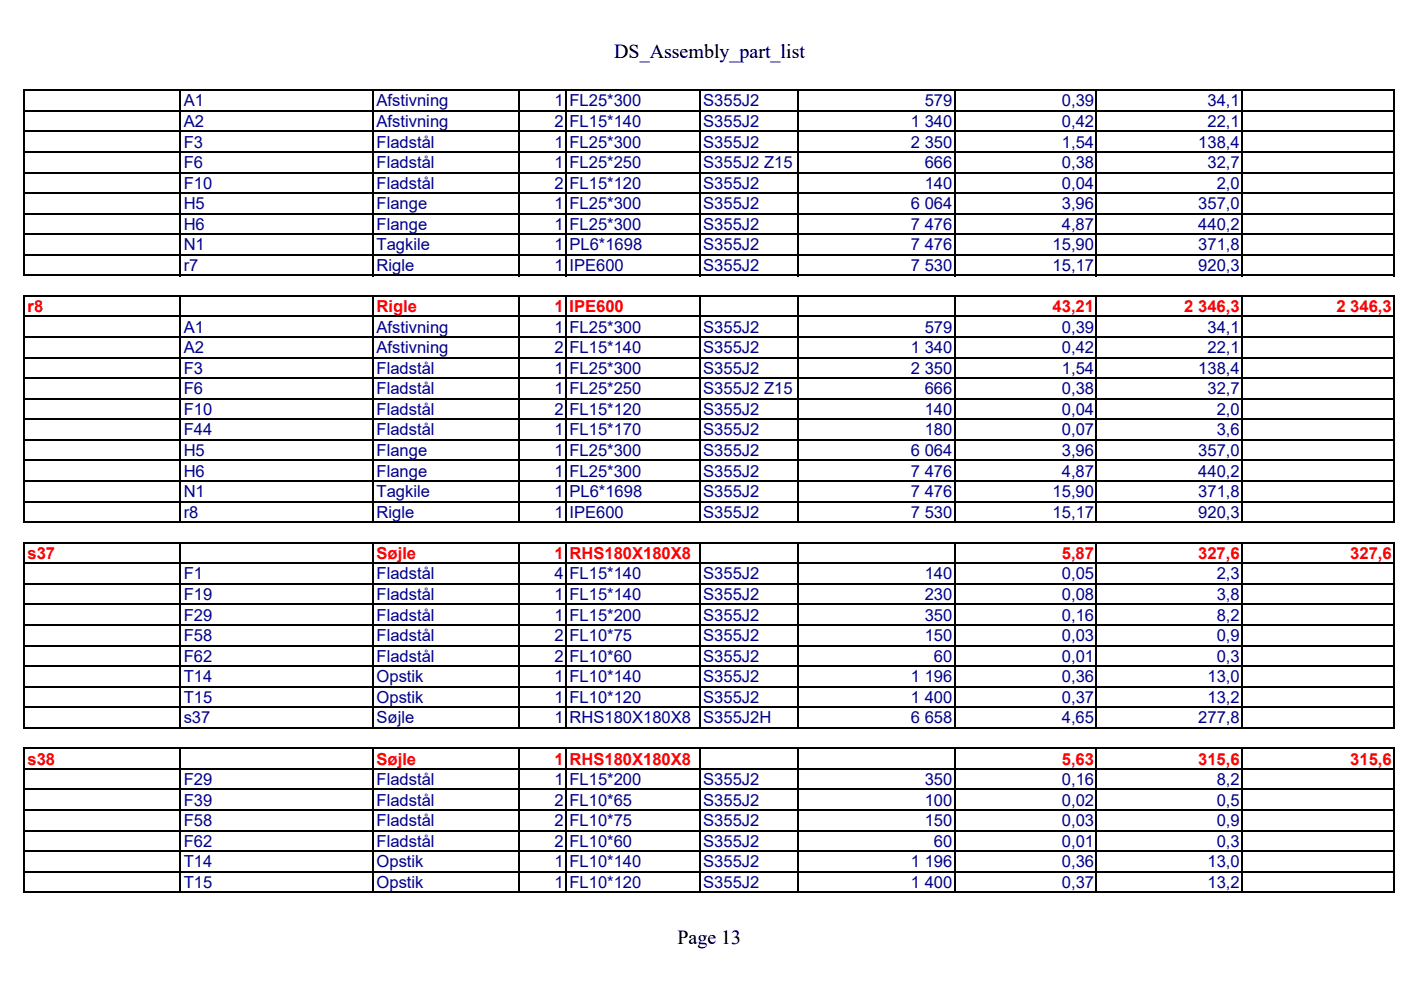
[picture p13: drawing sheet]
<svg xmlns="http://www.w3.org/2000/svg" width="297mm" height="210mm" viewBox="0 0 297 210" stroke-linecap="round" stroke-linejoin="round" font-family="sans-serif">
<defs><g id="words">
<g font-size="4.2">
<text x="130.2" y="12.3">DS_Assembly_part_list</text>
<text x="143.6" y="200.2">Page 13</text>
</g>
<g font-size="3.5" fill="#00008b">
<text x="38.9" y="22.6">A1</text>
<text x="79.8" y="22.6">Afstivning</text>
<text x="117.5" y="22.6">1 FL25*300</text>
<text x="149.1" y="22.6">S355J2</text>
<text x="196" y="22.6">579</text>
<text x="225.1" y="22.6">0,39</text>
<text x="256" y="22.6">34,1</text>
<text x="38.9" y="26.9">A2</text>
<text x="79.8" y="26.9">Afstivning</text>
<text x="117.5" y="26.9">2 FL15*140</text>
<text x="149.1" y="26.9">S355J2</text>
<text x="193.1" y="26.9">1 340</text>
<text x="225.1" y="26.9">0,42</text>
<text x="256" y="26.9">22,1</text>
<text x="38.9" y="31.3">F3</text>
<text x="38.9" y="35.6">F6</text>
<text x="79.8" y="31.3">Fladstål</text>
<text x="79.8" y="35.6">Fladstål</text>
<text x="117.5" y="31.3">1 FL25*300</text>
<text x="117.5" y="35.6">1 FL25*250</text>
<text x="149.1" y="31.3">S355J2</text>
<text x="149.1" y="35.6">S355J2 Z15</text>
<text x="193.1" y="31.3">2 350</text>
<text x="196.1" y="35.6">666</text>
<text x="225.1" y="31.3">1,54</text>
<text x="225.1" y="35.6">0,38</text>
<text x="254.1" y="31.3">138,4</text>
<text x="256" y="35.6">32,7</text>
<text x="38.9" y="40">F10</text>
<text x="79.8" y="40">Fladstål</text>
<text x="117.5" y="40">2 FL15*120</text>
<text x="149.1" y="40">S355J2</text>
<text x="196" y="40">140</text>
<text x="225.1" y="40">0,04</text>
<text x="258" y="40">2,0</text>
<text x="38.9" y="44.4">H5</text>
<text x="79.8" y="44.4">Flange</text>
<text x="117.5" y="44.4">1 FL25*300</text>
<text x="149.1" y="44.4">S355J2</text>
<text x="193.1" y="44.4">6 064</text>
<text x="225.1" y="44.4">3,96</text>
<text x="254.1" y="44.4">357,0</text>
<text x="38.9" y="48.7">H6</text>
<text x="38.9" y="53.1">N1</text>
<text x="79.8" y="48.7">Flange</text>
<text x="79.8" y="53.1">Tagkile</text>
<text x="117.5" y="53.1">1 PL6*1698</text>
<text x="117.5" y="48.7">1 FL25*300</text>
<text x="149.1" y="53.1">S355J2</text>
<text x="149.1" y="48.7">S355J2</text>
<text x="193.1" y="53.1">7 476</text>
<text x="193.1" y="48.7">7 476</text>
<text x="223.2" y="53.1">15,90</text>
<text x="225.1" y="48.7">4,87</text>
<text x="254" y="53.1">371,8</text>
<text x="254.1" y="48.7">440,2</text>
<text x="38.9" y="57.4">r7</text>
<text x="79.8" y="57.4">Rigle</text>
<text x="117.5" y="57.4">1 IPE600</text>
<text x="149.1" y="57.4">S355J2</text>
<text x="193.1" y="57.4">7 530</text>
<text x="223.2" y="57.4">15,17</text>
<text x="254.1" y="57.4">920,3</text>
<text x="38.9" y="70.5">A1</text>
<text x="79.8" y="70.5">Afstivning</text>
<text x="117.5" y="70.5">1 FL25*300</text>
<text x="149.1" y="70.5">S355J2</text>
<text x="196" y="70.5">579</text>
<text x="225.1" y="70.5">0,39</text>
<text x="256" y="70.5">34,1</text>
<text x="38.9" y="74.9">A2</text>
<text x="79.8" y="74.9">Afstivning</text>
<text x="117.5" y="74.9">2 FL15*140</text>
<text x="149.1" y="74.9">S355J2</text>
<text x="193.1" y="74.9">1 340</text>
<text x="225.1" y="74.9">0,42</text>
<text x="256" y="74.9">22,1</text>
<text x="38.9" y="79.2">F3</text>
<text x="38.9" y="83.6">F6</text>
<text x="79.8" y="79.2">Fladstål</text>
<text x="79.8" y="83.6">Fladstål</text>
<text x="117.5" y="79.2">1 FL25*300</text>
<text x="117.5" y="83.6">1 FL25*250</text>
<text x="149.1" y="79.2">S355J2</text>
<text x="149.1" y="83.6">S355J2 Z15</text>
<text x="193.1" y="79.2">2 350</text>
<text x="196.1" y="83.6">666</text>
<text x="225.1" y="79.2">1,54</text>
<text x="225.1" y="83.6">0,38</text>
<text x="254.1" y="79.2">138,4</text>
<text x="256" y="83.6">32,7</text>
<text x="38.9" y="88">F10</text>
<text x="79.8" y="88">Fladstål</text>
<text x="117.5" y="88">2 FL15*120</text>
<text x="149.1" y="88">S355J2</text>
<text x="196" y="88">140</text>
<text x="225.1" y="88">0,04</text>
<text x="258" y="88">2,0</text>
<text x="38.9" y="92.3">F44</text>
<text x="79.8" y="92.3">Fladstål</text>
<text x="117.5" y="92.3">1 FL15*170</text>
<text x="149.1" y="92.3">S355J2</text>
<text x="196" y="92.3">180</text>
<text x="225.1" y="92.3">0,07</text>
<text x="258" y="92.3">3,6</text>
<text x="38.9" y="96.7">H5</text>
<text x="38.9" y="101">H6</text>
<text x="79.8" y="96.7">Flange</text>
<text x="79.8" y="101">Flange</text>
<text x="117.5" y="96.7">1 FL25*300</text>
<text x="117.5" y="101">1 FL25*300</text>
<text x="149.1" y="96.7">S355J2</text>
<text x="149.1" y="101">S355J2</text>
<text x="193.1" y="96.7">6 064</text>
<text x="193.1" y="101">7 476</text>
<text x="225.1" y="96.7">3,96</text>
<text x="225.1" y="101">4,87</text>
<text x="254.1" y="96.7">357,0</text>
<text x="254.1" y="101">440,2</text>
<text x="38.9" y="105.4">N1</text>
<text x="79.8" y="105.4">Tagkile</text>
<text x="117.5" y="105.4">1 PL6*1698</text>
<text x="149.1" y="105.4">S355J2</text>
<text x="193.1" y="105.4">7 476</text>
<text x="223.2" y="105.4">15,90</text>
<text x="254" y="105.4">371,8</text>
<text x="38.9" y="109.8">r8</text>
<text x="79.8" y="109.8">Rigle</text>
<text x="117.5" y="109.8">1 IPE600</text>
<text x="149.1" y="109.8">S355J2</text>
<text x="193.1" y="109.8">7 530</text>
<text x="223.2" y="109.8">15,17</text>
<text x="254.1" y="109.8">920,3</text>
<text x="38.9" y="122.9">F1</text>
<text x="79.8" y="122.9">Fladstål</text>
<text x="117.5" y="122.9">4 FL15*140</text>
<text x="149.1" y="122.9">S355J2</text>
<text x="196.1" y="122.9">140</text>
<text x="225.1" y="122.9">0,05</text>
<text x="258" y="122.9">2,3</text>
<text x="38.9" y="127.2">F19</text>
<text x="38.9" y="131.6">F29</text>
<text x="79.8" y="127.2">Fladstål</text>
<text x="79.8" y="131.6">Fladstål</text>
<text x="117.5" y="127.2">1 FL15*140</text>
<text x="117.5" y="131.6">1 FL15*200</text>
<text x="149.1" y="127.2">S355J2</text>
<text x="149.1" y="131.6">S355J2</text>
<text x="196" y="127.2">230</text>
<text x="196" y="131.6">350</text>
<text x="225.1" y="127.2">0,08</text>
<text x="225.1" y="131.6">0,16</text>
<text x="258" y="127.2">3,8</text>
<text x="258" y="131.6">8,2</text>
<text x="38.9" y="135.9">F58</text>
<text x="79.8" y="135.9">Fladstål</text>
<text x="117.5" y="135.9">2 FL10*75</text>
<text x="149.1" y="135.9">S355J2</text>
<text x="196.1" y="135.9">150</text>
<text x="225.1" y="135.9">0,03</text>
<text x="258" y="135.9">0,9</text>
<text x="38.9" y="140.3">F62</text>
<text x="79.8" y="140.3">Fladstål</text>
<text x="117.5" y="140.3">2 FL10*60</text>
<text x="149.1" y="140.3">S355J2</text>
<text x="198" y="140.3">60</text>
<text x="225.1" y="140.3">0,01</text>
<text x="258" y="140.3">0,3</text>
<text x="38.9" y="144.7">T14</text>
<text x="38.9" y="149">T15</text>
<text x="79.8" y="144.7">Opstik</text>
<text x="79.8" y="149">Opstik</text>
<text x="117.5" y="144.7">1 FL10*140</text>
<text x="117.5" y="149">1 FL10*120</text>
<text x="149.1" y="144.7">S355J2</text>
<text x="149.1" y="149">S355J2</text>
<text x="193.1" y="144.7">1 196</text>
<text x="193.1" y="149">1 400</text>
<text x="225.1" y="144.7">0,36</text>
<text x="225.1" y="149">0,37</text>
<text x="256" y="144.7">13,0</text>
<text x="256" y="149">13,2</text>
<text x="38.9" y="153.4">s37</text>
<text x="79.8" y="153.4">Søjle</text>
<text x="117.5" y="153.4">1 RHS180X180X8</text>
<text x="149.1" y="153.4">S355J2H</text>
<text x="193.1" y="153.4">6 658</text>
<text x="225.1" y="153.4">4,65</text>
<text x="254" y="153.4">277,8</text>
<text x="38.9" y="166.5">F29</text>
<text x="79.8" y="166.5">Fladstål</text>
<text x="117.5" y="166.5">1 FL15*200</text>
<text x="149.1" y="166.5">S355J2</text>
<text x="196" y="166.5">350</text>
<text x="225.1" y="166.5">0,16</text>
<text x="258" y="166.5">8,2</text>
<text x="38.9" y="170.8">F39</text>
<text x="79.8" y="170.8">Fladstål</text>
<text x="117.5" y="170.8">2 FL10*65</text>
<text x="149.1" y="170.8">S355J2</text>
<text x="196.1" y="170.8">100</text>
<text x="225.1" y="170.8">0,02</text>
<text x="258" y="170.8">0,5</text>
<text x="38.9" y="175.2">F58</text>
<text x="38.9" y="179.5">F62</text>
<text x="79.8" y="175.2">Fladstål</text>
<text x="79.8" y="179.5">Fladstål</text>
<text x="117.5" y="175.2">2 FL10*75</text>
<text x="117.5" y="179.5">2 FL10*60</text>
<text x="149.1" y="175.2">S355J2</text>
<text x="149.1" y="179.5">S355J2</text>
<text x="196.1" y="175.2">150</text>
<text x="198" y="179.5">60</text>
<text x="225.1" y="175.2">0,03</text>
<text x="225.1" y="179.5">0,01</text>
<text x="258" y="175.2">0,9</text>
<text x="258" y="179.5">0,3</text>
<text x="38.9" y="183.9">T14</text>
<text x="79.8" y="183.9">Opstik</text>
<text x="117.5" y="183.9">1 FL10*140</text>
<text x="149.1" y="183.9">S355J2</text>
<text x="193.1" y="183.9">1 196</text>
<text x="225.1" y="183.9">0,36</text>
<text x="256" y="183.9">13,0</text>
<text x="38.9" y="188.3">T15</text>
<text x="79.8" y="188.3">Opstik</text>
<text x="117.5" y="188.3">1 FL10*120</text>
<text x="149.1" y="188.3">S355J2</text>
<text x="193.1" y="188.3">1 400</text>
<text x="225.1" y="188.3">0,37</text>
<text x="256" y="188.3">13,2</text>
</g>
<g font-size="3.5" fill="#f00">
<text x="5.8" y="66.2">r8</text>
<text x="79.8" y="66.2">Rigle</text>
<text x="117.5" y="66.2">1</text>
<text x="120.7" y="66.2">IPE600</text>
<text x="223.2" y="66.2">43,21</text>
<text x="251.1" y="66.2">2 346,3</text>
<text x="283.4" y="66.2">2 346,3</text>
<text x="5.8" y="118.5">s37</text>
<text x="79.8" y="118.5">Søjle</text>
<text x="117.5" y="118.5">1</text>
<text x="120.7" y="118.5">RHS180X180X8</text>
<text x="225.1" y="118.5">5,87</text>
<text x="254" y="118.5">327,6</text>
<text x="286.3" y="118.5">327,6</text>
<text x="5.8" y="162.1">s38</text>
<text x="79.8" y="162.1">Søjle</text>
<text x="117.5" y="162.1">1</text>
<text x="120.7" y="162.1">RHS180X180X8</text>
<text x="225.1" y="162.1">5,63</text>
<text x="254" y="162.1">315,6</text>
<text x="286.3" y="162.1">315,6</text>
</g>
</g></defs>
<g fill="none" stroke="#000" stroke-width=".34">
<path d="M5.2 19v39.5M5.3 19.1h290.4M38.3 19.3v39.2M79.2 19.3v39.2M110 19.3v39.2M120.1 19.3v39.2M148.4 19.3v39.2M169.3 19.3v39.2M202.4 19.3v39.2M232.5 19.3v39.2M263.3 19.3v39.2M295.6 19.3v39.2"/>
<path d="M5.3 23.5h290.4M5.3 27.9h290.4M5.3 32.2h290.4M5.3 36.6h290.4M5.3 40.9h290.4M5.3 45.3h290.4M5.3 49.7h290.4M5.3 54h290.4M5.3 58.4h290.4M5.2 62.6v48.3M5.3 62.7h290.4M5.3 67.1h290.4"/>
<path d="M5.3 71.5h290.4M5.3 75.8h290.4M38.3 62.9v48M79.2 62.9v48M110 62.9v48M120.1 62.9v48M148.4 62.9v48M169.3 62.9v48M202.4 62.9v48M232.5 62.9v48M263.3 62.9v48M295.6 62.9v48"/>
<path d="M5.3 80.2h290.4M5.3 84.5h290.4M5.3 88.9h290.4M5.3 93.3h290.4M5.3 97.6h290.4M5.2 114.9v39.6M5.3 102h290.4M5.3 106.3h290.4M5.3 110.7h290.4M5.3 115.1h290.4M5.3 119.4h290.4M38.3 115.2v39.3"/>
<path d="M79.2 115.2v39.3M110 115.2v39.3M120.1 115.2v39.3M148.4 115.2v39.3M169.3 115.2v39.3M202.4 115.2v39.3M232.5 115.2v39.3M263.3 115.2v39.3M295.6 115.2v39.3M5.3 123.8h290.4M5.3 128.1h290.4M5.3 132.5h290.4"/>
<path d="M5.3 136.9h290.4M5.2 158.5v30.9M5.3 141.2h290.4M5.3 145.6h290.4M5.3 149.9h290.4M5.3 154.3h290.4M5.3 158.7h290.4M38.3 158.8v30.6M79.2 158.8v30.6M110 158.8v30.6M120.1 158.8v30.6M148.4 158.8v30.6"/>
<path d="M169.3 158.8v30.6M202.4 158.8v30.6M232.5 158.8v30.6M263.3 158.8v30.6M295.6 158.8v30.6M5.3 163h290.4M5.3 167.4h290.4M5.3 171.7h290.4M5.3 176.1h290.4M5.3 180.5h290.4M5.3 184.8h290.4M5.3 189.2h290.4"/>
</g>
<use href="#words"/>
</svg>
